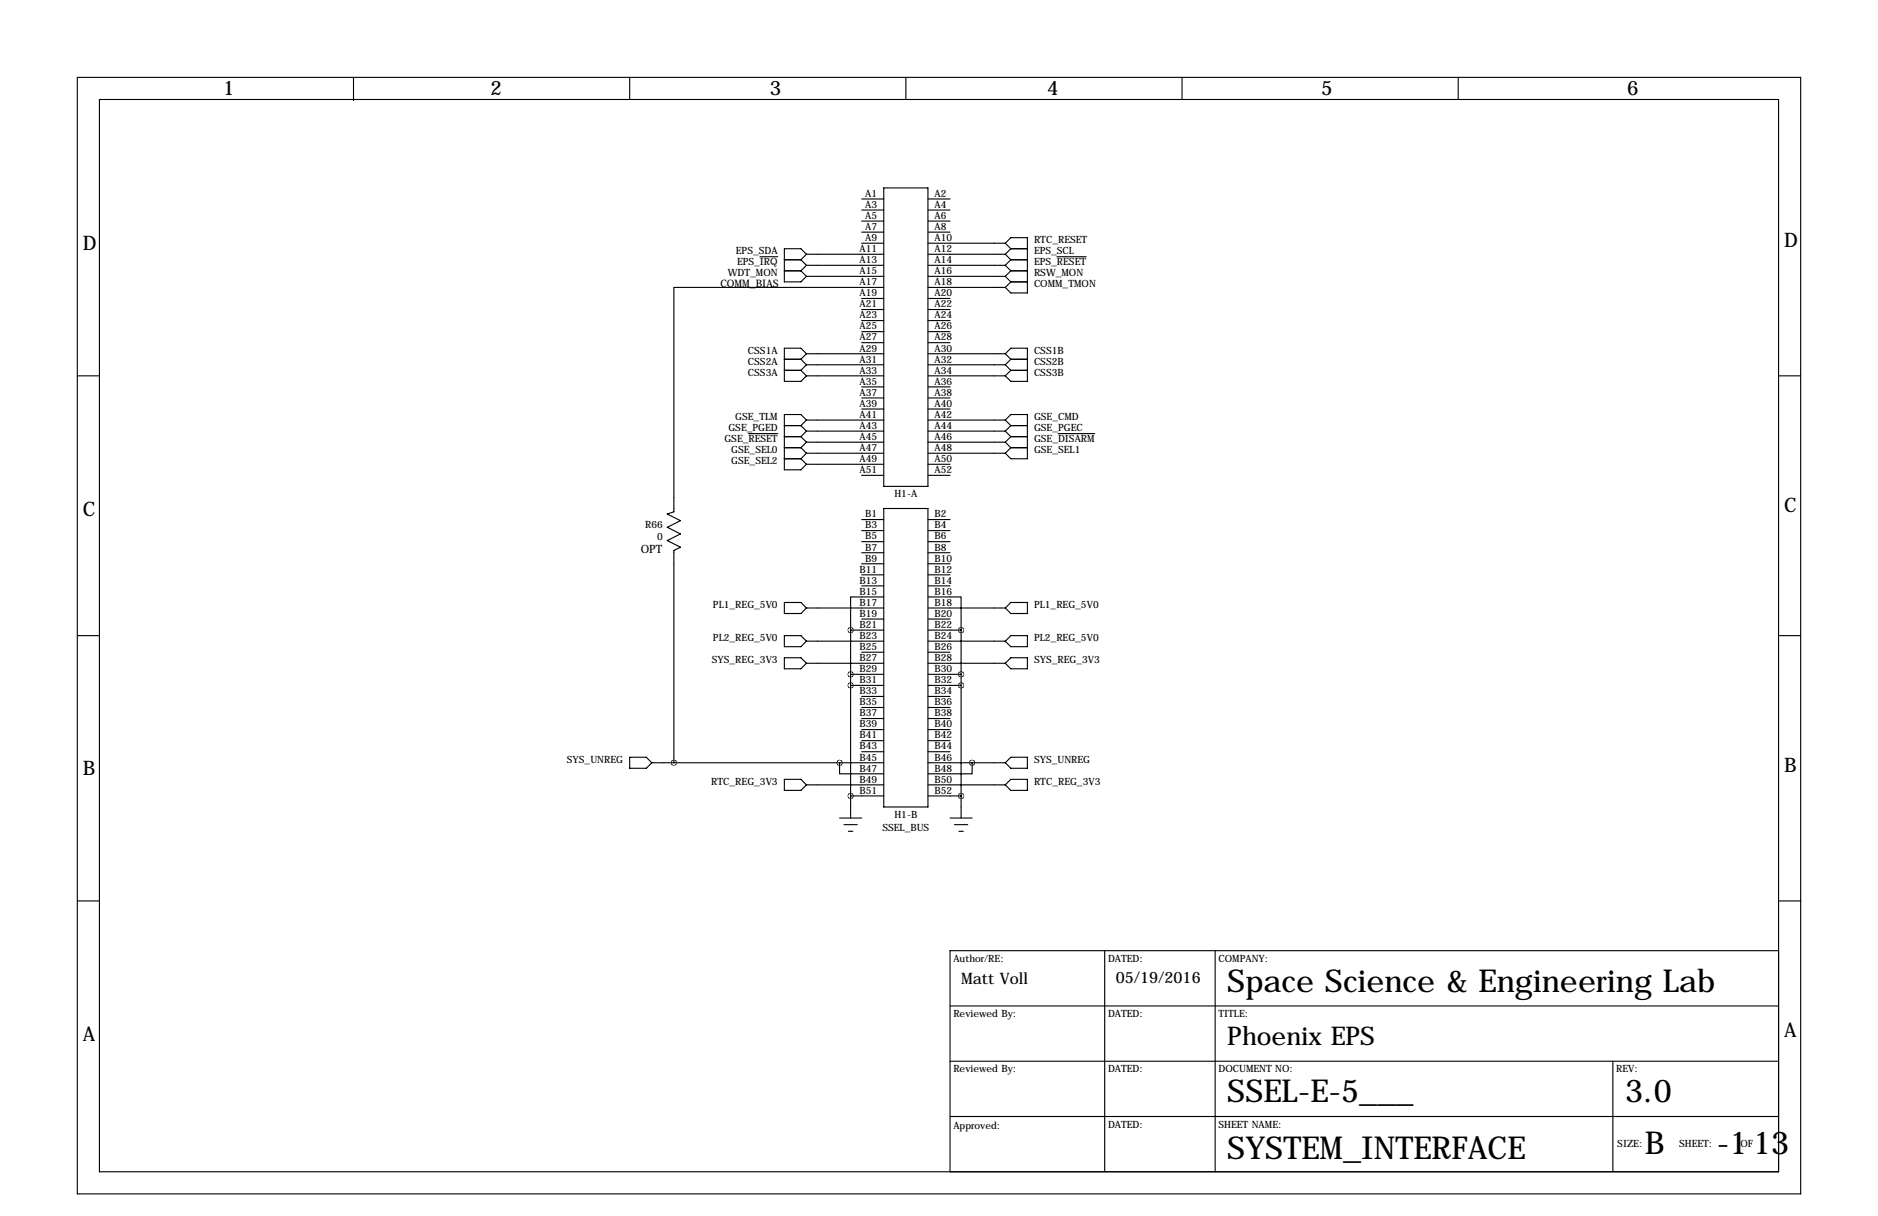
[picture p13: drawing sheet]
<svg xmlns="http://www.w3.org/2000/svg" width="432mm" height="279mm" viewBox="0 0 432 279" stroke-linecap="round" stroke-linejoin="round" font-family="sans-serif">
<defs><g id="words">
<g font-size="7.3">
<text x="282.2" y="227.8">Space Science &amp; Engineering Lab</text>
<text x="282.2" y="253.2">SSEL-E-5___</text>
<text x="373.6" y="253.2">3.0</text>
<text x="282.2" y="266.2">SYSTEM_INTERFACE</text>
<text x="378.2" y="265.2">B</text>
<text x="394.7" y="265.2">-1</text>
<text x="403.1" y="265.2">13</text>
</g>
<text font-size="5.9" x="282.2" y="240.1">Phoenix EPS</text>
<g font-size="4.6">
<text x="51.3" y="21.9">1</text>
<text x="112.8" y="21.9">2</text>
<text x="177" y="21.9">3</text>
<text x="240.8" y="21.9">4</text>
<text x="303.8" y="21.9">5</text>
<text x="374.1" y="21.9">6</text>
<text x="19" y="57.5">D</text>
<text x="410.2" y="56.7">D</text>
<text x="19" y="118.5">C</text>
<text x="410.2" y="117.7">C</text>
<text x="19" y="178.1">B</text>
<text x="410.2" y="177.4">B</text>
<text x="19" y="239.1">A</text>
<text x="410.2" y="238.3">A</text>
</g>
<g font-size="3.6">
<text x="221" y="226.1">Matt Voll</text>
<text x="256.5" y="225.8">05/19/2016</text>
</g>
<text font-size="2.6" x="147.3" y="127">OPT</text>
<text font-size="2.4" x="165.6" y="66">COMM_BIAS</text>
<g font-size="2.3">
<text x="198.9" y="45.2">A1</text>
<text x="198.9" y="47.8">A3</text>
<text x="214.9" y="45.2">A2</text>
<text x="214.9" y="47.8">A4</text>
<text x="198.9" y="50.3">A5</text>
<text x="198.9" y="52.8">A7</text>
<text x="214.9" y="50.3">A6</text>
<text x="214.9" y="52.8">A8</text>
<text x="169.2" y="58.4">EPS_SDA</text>
<text x="197.6" y="57.9">A11</text>
<text x="198.9" y="55.4">A9</text>
<text x="214.9" y="55.4">A10</text>
<text x="214.9" y="57.9">A12</text>
<text x="237.7" y="58.4">EPS_SCL</text>
<text x="237.7" y="55.9">RTC_RESET</text>
<text x="167.4" y="63.5">WDT_MON</text>
<text x="169.5" y="61">EPS_IRQ</text>
<text x="197.6" y="60.5">A13</text>
<text x="197.6" y="63">A15</text>
<text x="197.6" y="65.5">A17</text>
<text x="214.9" y="60.5">A14</text>
<text x="214.9" y="63">A16</text>
<text x="214.9" y="65.5">A18</text>
<text x="237.7" y="61">EPS_RESET</text>
<text x="237.7" y="63.5">RSW_MON</text>
<text x="197.6" y="68.1">A19</text>
<text x="197.6" y="70.6">A21</text>
<text x="214.9" y="68.1">A20</text>
<text x="214.9" y="70.6">A22</text>
<text x="237.7" y="66">COMM_TMON</text>
<text x="197.6" y="73.2">A23</text>
<text x="197.6" y="75.7">A25</text>
<text x="214.9" y="73.2">A24</text>
<text x="214.9" y="75.7">A26</text>
<text x="172" y="81.3">CSS1A</text>
<text x="172" y="83.8">CSS2A</text>
<text x="197.6" y="78.2">A27</text>
<text x="197.6" y="80.8">A29</text>
<text x="197.6" y="83.3">A31</text>
<text x="214.9" y="78.2">A28</text>
<text x="214.9" y="80.8">A30</text>
<text x="214.9" y="83.3">A32</text>
<text x="237.7" y="81.3">CSS1B</text>
<text x="237.7" y="83.8">CSS2B</text>
<text x="172" y="86.4">CSS3A</text>
<text x="197.6" y="85.9">A33</text>
<text x="197.6" y="88.4">A35</text>
<text x="214.9" y="85.9">A34</text>
<text x="214.9" y="88.4">A36</text>
<text x="237.7" y="86.4">CSS3B</text>
<text x="197.6" y="90.9">A37</text>
<text x="197.6" y="93.5">A39</text>
<text x="214.9" y="90.9">A38</text>
<text x="214.9" y="93.5">A40</text>
<text x="166.6" y="101.6">GSE_RESET</text>
<text x="167.5" y="99.1">GSE_PGED</text>
<text x="169.1" y="96.5">GSE_TLM</text>
<text x="197.6" y="96">A41</text>
<text x="197.6" y="98.6">A43</text>
<text x="197.6" y="101.1">A45</text>
<text x="214.9" y="96">A42</text>
<text x="214.9" y="98.6">A44</text>
<text x="214.9" y="101.1">A46</text>
<text x="237.7" y="101.6">GSE_DISARM</text>
<text x="237.7" y="99.1">GSE_PGEC</text>
<text x="237.7" y="96.5">GSE_CMD</text>
<text x="168.1" y="106.7">GSE_SEL2</text>
<text x="168.1" y="104.1">GSE_SEL0</text>
<text x="197.6" y="103.6">A47</text>
<text x="197.6" y="106.2">A49</text>
<text x="214.9" y="103.6">A48</text>
<text x="214.9" y="106.2">A50</text>
<text x="237.7" y="104.1">GSE_SEL1</text>
<text x="197.6" y="108.7">A51</text>
<text x="214.9" y="108.7">A52</text>
<text x="198.9" y="118.9">B1</text>
<text x="205.6" y="114.3">H1-A</text>
<text x="214.9" y="118.9">B2</text>
<text x="148.3" y="121.4">R66</text>
<text x="151.1" y="124">0</text>
<text x="198.9" y="121.4">B3</text>
<text x="198.9" y="124">B5</text>
<text x="214.9" y="121.4">B4</text>
<text x="214.9" y="124">B6</text>
<text x="197.6" y="131.6">B11</text>
<text x="198.9" y="126.5">B7</text>
<text x="198.9" y="129">B9</text>
<text x="214.9" y="126.5">B8</text>
<text x="214.9" y="129">B10</text>
<text x="214.9" y="131.6">B12</text>
<text x="197.6" y="134.1">B13</text>
<text x="197.6" y="136.7">B15</text>
<text x="214.9" y="134.1">B14</text>
<text x="214.9" y="136.7">B16</text>
<text x="163.9" y="139.7">PL1_REG_5V0</text>
<text x="197.6" y="139.2">B17</text>
<text x="197.6" y="141.7">B19</text>
<text x="214.9" y="139.2">B18</text>
<text x="214.9" y="141.7">B20</text>
<text x="237.7" y="139.7">PL1_REG_5V0</text>
<text x="163.9" y="147.3">PL2_REG_5V0</text>
<text x="197.6" y="144.3">B21</text>
<text x="197.6" y="146.8">B23</text>
<text x="197.6" y="149.4">B25</text>
<text x="214.9" y="144.3">B22</text>
<text x="214.9" y="146.8">B24</text>
<text x="214.9" y="149.4">B26</text>
<text x="237.7" y="147.3">PL2_REG_5V0</text>
<text x="163.7" y="152.4">SYS_REG_3V3</text>
<text x="197.6" y="151.9">B27</text>
<text x="197.6" y="154.4">B29</text>
<text x="214.9" y="151.9">B28</text>
<text x="214.9" y="154.4">B30</text>
<text x="237.7" y="152.4">SYS_REG_3V3</text>
<text x="197.6" y="157">B31</text>
<text x="197.6" y="159.5">B33</text>
<text x="214.9" y="157">B32</text>
<text x="214.9" y="159.5">B34</text>
<text x="197.6" y="162.1">B35</text>
<text x="197.6" y="164.6">B37</text>
<text x="197.6" y="167.1">B39</text>
<text x="214.9" y="162.1">B36</text>
<text x="214.9" y="164.6">B38</text>
<text x="214.9" y="167.1">B40</text>
<text x="197.6" y="169.7">B41</text>
<text x="197.6" y="172.2">B43</text>
<text x="214.9" y="169.7">B42</text>
<text x="214.9" y="172.2">B44</text>
<text x="130.3" y="175.3">SYS_UNREG</text>
<text x="197.6" y="174.8">B45</text>
<text x="197.6" y="177.3">B47</text>
<text x="197.6" y="179.8">B49</text>
<text x="214.9" y="174.8">B46</text>
<text x="214.9" y="177.3">B48</text>
<text x="214.9" y="179.8">B50</text>
<text x="237.7" y="175.3">SYS_UNREG</text>
<text x="163.5" y="180.3">RTC_REG_3V3</text>
<text x="197.6" y="182.4">B51</text>
<text x="214.9" y="182.4">B52</text>
<text x="237.7" y="180.3">RTC_REG_3V3</text>
<text x="202.9" y="190.8">SSEL_BUS</text>
<text x="205.6" y="188">H1-B</text>
<text x="219.2" y="221">Author/RE:</text>
<text x="254.8" y="221">DATED:</text>
<text x="280.2" y="221">COMPANY:</text>
<text x="219.2" y="233.7">Reviewed By:</text>
<text x="254.8" y="233.7">DATED:</text>
<text x="280.2" y="233.7">TITLE:</text>
<text x="219.2" y="246.4">Reviewed By:</text>
<text x="254.8" y="246.4">DATED:</text>
<text x="280.2" y="246.4">DOCUMENT NO:</text>
<text x="371.6" y="246.4">REV:</text>
<text x="219.2" y="259.3">Approved:</text>
<text x="254.8" y="259.1">DATED:</text>
<text x="280.2" y="259.1">SHEET NAME:</text>
<text x="371.9" y="263.7">SIZE:</text>
<text x="386.1" y="263.7">SHEET:</text>
<text x="400.2" y="263.7">OF</text>
</g>
</g></defs>
<g fill="none" stroke="#000" stroke-width=".25">
<path d="M17.8 17.8h396.2v256.5h-396.2zM81.3 17.8v5.3M144.8 17.8v5.1M208.3 17.8v5.1M271.8 17.8v5.1M335.3 17.8v5.1M22.9 22.9h386v246.3h-386zM174.7 59h4.1M180.3 59.7h3.8M184.1 59.7l1.3 1.3M185.4 58.4h17.8M185.4 58.4l-1.3 1.3"/>
<path d="M185.4 58.4l-1.3-1.2h-3.8v7.6h3.8l1.3-1.3M198.1 45.7h5.1M198.1 48.3h5.1M198.1 50.8h5.1M198.1 53.3h5.1M198.1 55.9h5.1M203.2 43.2h10.2v68.6h-10.2zM213.4 45.7h5M213.4 48.3h5M213.4 50.8h5M213.4 53.3h5M213.4 55.9h17.7"/>
<path d="M213.4 58.4h17.7M231.1 58.4l1.3 1.3M231.1 55.9l1.3-1.3h3.8v12.7h-3.8l-1.3-1.3M231.1 55.9l1.3 1.3M232.4 59.7h3.8M232.4 57.2h3.8M232.4 57.2l-1.3 1.2M232.4 59.7l-1.3 1.3M243 59h6.7M180.3 62.2h3.8M184.1 62.2l1.3 1.3M185.4 61h17.8"/>
<path d="M185.4 63.5h17.8M185.4 61l-1.3 1.2M198.1 68.6h5.1M198.1 71.1h5.1M198.1 73.7h5.1M198.1 76.2h5.1M198.1 78.7h5.1M203.2 66h-48.3v51.6l-1.5 .5 3.1 1.5-3.1 1.6 3.1 1.5-3.1 1.5 3.1 1.5-1.6 .8v48.8M213.4 61h17.7M213.4 63.5h17.7M213.4 66h17.7M213.4 68.6h5"/>
<path d="M213.4 71.1h5M213.4 73.7h5M213.4 76.2h5M213.4 78.7h5M231.1 61l1.3 1.2M231.1 63.5l1.3 1.3M232.4 62.2h3.8M232.4 64.8h3.8M232.4 62.2l-1.3 1.3M232.4 64.8l-1.3 1.2M17.8 86.4h5.1M172.1 99.6h6.7"/>
<path d="M180.3 97.8h3.8M180.3 82.5h3.8M180.3 85.1h3.8M184.1 97.8l1.3 1.3M184.1 82.5l1.3 1.3M184.1 85.1l1.3 1.3M185.4 86.4h17.8M185.4 81.3h17.8M185.4 83.8h17.8M185.4 96.5h17.8M185.4 99.1h17.8M185.4 81.3l-1.3-1.3h-3.8v7.6h3.8l1.3-1.2"/>
<path d="M185.4 96.5l-1.3-1.3h-3.8v12.7h3.8l1.3-1.2M185.4 99.1l-1.3 1.2M185.4 96.5l-1.3 1.3M185.4 81.3l-1.3 1.2M185.4 83.8l-1.3 1.3M198.1 88.9h5.1M198.1 91.4h5.1M198.1 94h5.1M213.4 86.4h17.7M213.4 81.3h17.7M213.4 83.8h17.7M213.4 88.9h5"/>
<path d="M213.4 91.4h5M213.4 94h5M213.4 96.5h17.7M213.4 99.1h17.7M231.1 81.3l1.3-1.3h3.8v7.6h-3.8l-1.3-1.2M231.1 96.5l1.3-1.3h3.8v10.2h-3.8l-1.3-1.3M231.1 99.1l1.3 1.2M231.1 96.5l1.3 1.3M231.1 81.3l1.3 1.2M231.1 83.8l1.3 1.3M232.4 97.8h3.8M232.4 97.8l-1.3 1.3"/>
<path d="M232.4 82.5h3.8M232.4 85.1h3.8M232.4 82.5l-1.3 1.3M232.4 85.1l-1.3 1.3M243.3 99.6h8.4M408.9 86.4h5.1M180.3 105.4h3.8M180.3 102.9h3.8M180.3 100.3h3.8M184.1 105.4l1.3 1.3M184.1 102.9l1.3 1.2M184.1 100.3l1.3 1.3"/>
<path d="M185.4 101.6h17.8M185.4 104.1h17.8M185.4 106.7h17.8M185.4 104.1l-1.3 1.3M185.4 101.6l-1.3 1.3M198.1 109.2h5.1M198.1 119.4h5.1M203.2 116.8h10.2v68.6h-10.2zM213.4 101.6h17.7M213.4 104.1h17.7M213.4 106.7h5M213.4 109.2h5"/>
<path d="M213.4 119.4h5M231.1 101.6l1.3 1.3M232.4 102.9h3.8M232.4 102.9l-1.3 1.2M232.4 100.3h3.8M232.4 100.3l-1.3 1.3M180.3 138.4h3.8l1.3 1.3-1.3 1.3h-3.8zM185.4 139.7h17.8M198.1 121.9h5.1M198.1 124.5h5.1M198.1 127h5.1M198.1 129.5h5.1"/>
<path d="M198.1 132.1h5.1M198.1 134.6h5.1M203.2 137.2h-7.6v7.6M213.4 137.2h7.6v7.6M213.4 121.9h5M213.4 124.5h5M213.4 127h5M213.4 129.5h5M213.4 132.1h5M213.4 134.6h5M213.4 139.7h17.7M232.4 138.4h3.8v2.6h-3.8l-1.3-1.3z"/>
<path d="M17.8 146h5.1M180.3 146h3.8l1.3 1.3-1.3 1.3h-3.8zM180.3 151.1h3.8l1.3 1.3-1.3 1.3h-3.8zM185.4 147.3h17.8M185.4 152.4h17.8M195.6 144.8h7.6M195.6 154.9h7.6M195.6 157.5h7.6M195.6 144.8v43.2M198.1 142.2h5.1M198.1 149.9h5.1M213.4 142.2h5"/>
<path d="M213.4 144.8h7.6M213.4 147.3h17.7M213.4 149.9h5M213.4 152.4h17.7M213.4 154.9h7.6M213.4 157.5h7.6M221 144.8v43.2M232.4 146h3.8v2.6h-3.8l-1.3-1.3zM232.4 151.1h3.8v2.6h-3.8l-1.3-1.3zM408.9 146h5.1M144.8 174h3.8l1.3 1.3-1.3 1.2h-3.8zM149.9 175.3h53.3"/>
<path d="M180.3 179.1h3.8l1.3 1.2-1.3 1.3h-3.8zM193 175.3v2.5h10.2M198.1 160h5.1M198.1 162.6h5.1M198.1 165.1h5.1M198.1 167.6h5.1M198.1 170.2h5.1M198.1 172.7h5.1M213.4 160h5M213.4 162.6h5M213.4 165.1h5M213.4 167.6h5"/>
<path d="M213.4 170.2h5M213.4 172.7h5M213.4 175.3h17.7M223.5 175.3v2.5h-10.1M231.1 175.3l1.3-1.3h3.8v2.5h-3.8zM232.4 179.1h3.8v2.5h-3.8l-1.3-1.3zM185.4 180.3h17.8M193 188h5.1M194.1 189.5h3M195.1 191h1M195.6 182.9h7.6M213.4 180.3h17.7"/>
<path d="M213.4 182.9h7.6M218.4 188h5.1M219.5 189.5h3M220.5 191h1M17.8 207h5.1M254 218.4v50.8M279.4 218.4v50.8M408.9 207h5.2M408.9 218.4h-190.5v50.8M218.4 231.1h190.5M218.4 256.5h190.5M218.4 243.8h190.5"/>
<path d="M370.8 243.8v25.4"/>
</g>
<path d="M220.9 182.9a.05 .05 0 0 0 .1 0 .05 .05 0 0 0-.1 0zM195.5 182.9a.05 .05 0 0 0 .1 0 .05 .05 0 0 0-.1 0zM193 175.3a.05 .05 0 0 0 .1 0 .05 .05 0 0 0-.1 0zM195.5 154.9a.05 .05 0 0 0 .1 0 .05 .05 0 0 0-.1 0zM195.5 157.5a.05 .05 0 0 0 .1 0 .05 .05 0 0 0-.1 0zM220.9 154.9a.05 .05 0 0 0 .1 0 .05 .05 0 0 0-.1 0zM220.9 157.5a.05 .05 0 0 0 .1 0 .05 .05 0 0 0-.1 0zM195.5 144.8a.05 .05 0 0 0 .1 0 .05 .05 0 0 0-.1 0zM220.9 144.8a.05 .05 0 0 0 .1 0 .05 .05 0 0 0-.1 0zM154.9 175.3a.05 .05 0 0 0 .1 0 .05 .05 0 0 0-.1 0zM223.5 175.3a.05 .05 0 0 0 .1 0 .05 .05 0 0 0-.1 0z" fill="#000" stroke="#000" stroke-width="1.3"/>
<use href="#words"/>
</svg>
